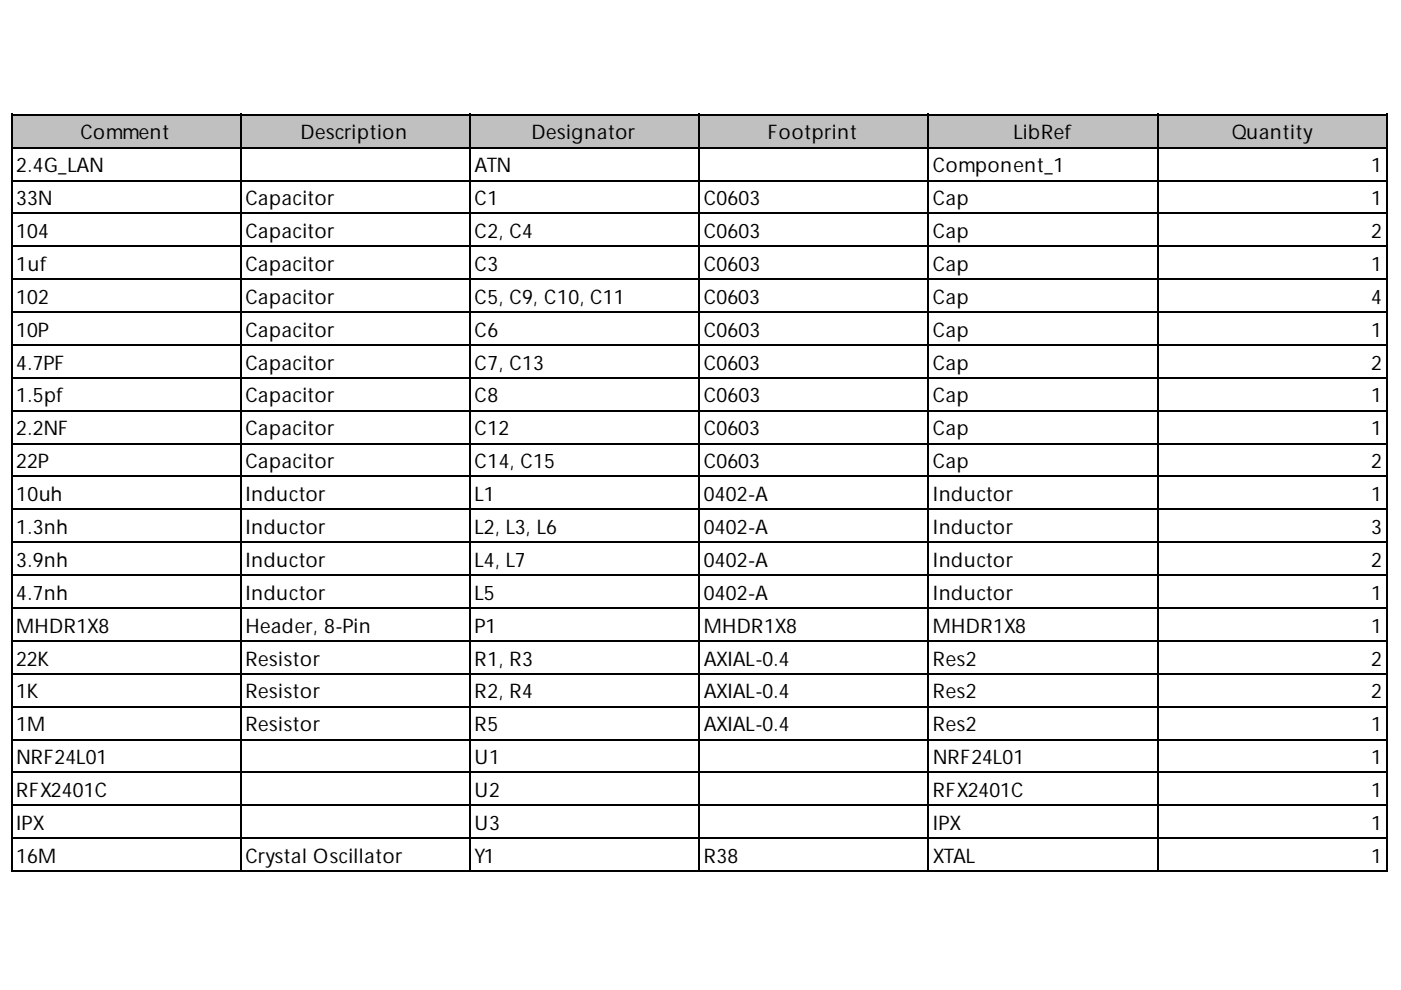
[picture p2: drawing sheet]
<svg xmlns="http://www.w3.org/2000/svg" width="297mm" height="210mm" viewBox="0 0 297 210" stroke-linecap="round" stroke-linejoin="round" font-family="sans-serif">
<defs><g id="words">
<g font-size="4.3">
<text x="17.1" y="29.6">Comment</text>
<text x="63.7" y="29.6">Description</text>
<text x="112.7" y="29.6">Designator</text>
<text x="162.8" y="29.6">Footprint</text>
<text x="214.9" y="29.6">LibRef</text>
<text x="261.2" y="29.6">Quantity</text>
<text x="3.4" y="36.5">2.4G_LAN</text>
<text x="100.6" y="36.5">ATN</text>
<text x="197.8" y="36.5">Component_1</text>
<text x="290.7" y="36.5">1</text>
<text x="3.4" y="43.5">33N</text>
<text x="52" y="43.5">Capacitor</text>
<text x="100.6" y="43.5">C1</text>
<text x="149.2" y="43.5">C0603</text>
<text x="197.8" y="43.5">Cap</text>
<text x="290.7" y="43.5">1</text>
<text x="3.4" y="50.5">104</text>
<text x="52" y="50.5">Capacitor</text>
<text x="100.6" y="50.5">C2, C4</text>
<text x="149.2" y="50.5">C0603</text>
<text x="197.8" y="50.5">Cap</text>
<text x="290.7" y="50.5">2</text>
<text x="3.4" y="57.5">1uf</text>
<text x="52" y="57.5">Capacitor</text>
<text x="100.6" y="57.5">C3</text>
<text x="149.2" y="57.5">C0603</text>
<text x="197.8" y="57.5">Cap</text>
<text x="290.7" y="57.5">1</text>
<text x="3.4" y="64.4">102</text>
<text x="52" y="64.4">Capacitor</text>
<text x="100.6" y="64.4">C5, C9, C10, C11</text>
<text x="149.2" y="64.4">C0603</text>
<text x="197.8" y="64.4">Cap</text>
<text x="290.7" y="64.4">4</text>
<text x="3.4" y="71.4">10P</text>
<text x="52" y="71.4">Capacitor</text>
<text x="100.6" y="71.4">C6</text>
<text x="149.2" y="71.4">C0603</text>
<text x="197.8" y="71.4">Cap</text>
<text x="290.7" y="71.4">1</text>
<text x="3.4" y="78.4">4.7PF</text>
<text x="52" y="78.4">Capacitor</text>
<text x="100.6" y="78.4">C7, C13</text>
<text x="149.2" y="78.4">C0603</text>
<text x="197.8" y="78.4">Cap</text>
<text x="290.7" y="78.4">2</text>
<text x="3.4" y="85.3">1.5pf</text>
<text x="52" y="85.3">Capacitor</text>
<text x="100.6" y="85.3">C8</text>
<text x="149.2" y="85.3">C0603</text>
<text x="197.8" y="85.3">Cap</text>
<text x="290.7" y="85.3">1</text>
<text x="3.4" y="92.3">2.2NF</text>
<text x="52" y="92.3">Capacitor</text>
<text x="100.6" y="92.3">C12</text>
<text x="149.2" y="92.3">C0603</text>
<text x="197.8" y="92.3">Cap</text>
<text x="290.7" y="92.3">1</text>
<text x="3.4" y="99.3">22P</text>
<text x="52" y="99.3">Capacitor</text>
<text x="100.6" y="99.3">C14, C15</text>
<text x="149.2" y="99.3">C0603</text>
<text x="197.8" y="99.3">Cap</text>
<text x="290.7" y="99.3">2</text>
<text x="3.4" y="106.3">10uh</text>
<text x="52" y="106.3">Inductor</text>
<text x="100.6" y="106.3">L1</text>
<text x="149.2" y="106.3">0402-A</text>
<text x="197.8" y="106.3">Inductor</text>
<text x="290.7" y="106.3">1</text>
<text x="3.4" y="113.2">1.3nh</text>
<text x="52" y="113.2">Inductor</text>
<text x="100.6" y="113.2">L2, L3, L6</text>
<text x="149.2" y="113.2">0402-A</text>
<text x="197.8" y="113.2">Inductor</text>
<text x="290.7" y="113.2">3</text>
<text x="3.4" y="120.2">3.9nh</text>
<text x="52" y="120.2">Inductor</text>
<text x="100.6" y="120.2">L4, L7</text>
<text x="149.2" y="120.2">0402-A</text>
<text x="197.8" y="120.2">Inductor</text>
<text x="290.7" y="120.2">2</text>
<text x="3.4" y="127.2">4.7nh</text>
<text x="52" y="127.2">Inductor</text>
<text x="100.6" y="127.2">L5</text>
<text x="149.2" y="127.2">0402-A</text>
<text x="197.8" y="127.2">Inductor</text>
<text x="290.7" y="127.2">1</text>
<text x="3.4" y="134.1">MHDR1X8</text>
<text x="52" y="134.1">Header, 8-Pin</text>
<text x="100.6" y="134.1">P1</text>
<text x="149.2" y="134.1">MHDR1X8</text>
<text x="197.8" y="134.1">MHDR1X8</text>
<text x="290.7" y="134.1">1</text>
<text x="3.4" y="141.1">22K</text>
<text x="52" y="141.1">Resistor</text>
<text x="100.6" y="141.1">R1, R3</text>
<text x="149.2" y="141.1">AXIAL-0.4</text>
<text x="197.8" y="141.1">Res2</text>
<text x="290.7" y="141.1">2</text>
<text x="3.4" y="148.1">1K</text>
<text x="52" y="148.1">Resistor</text>
<text x="100.6" y="148.1">R2, R4</text>
<text x="149.2" y="148.1">AXIAL-0.4</text>
<text x="197.8" y="148.1">Res2</text>
<text x="290.7" y="148.1">2</text>
<text x="3.4" y="155.1">1M</text>
<text x="52" y="155.1">Resistor</text>
<text x="100.6" y="155.1">R5</text>
<text x="149.2" y="155.1">AXIAL-0.4</text>
<text x="197.8" y="155.1">Res2</text>
<text x="290.7" y="155.1">1</text>
<text x="3.4" y="162">NRF24L01</text>
<text x="100.6" y="162">U1</text>
<text x="197.8" y="162">NRF24L01</text>
<text x="290.7" y="162">1</text>
<text x="3.4" y="169">RFX2401C</text>
<text x="100.6" y="169">U2</text>
<text x="197.8" y="169">RFX2401C</text>
<text x="290.7" y="169">1</text>
<text x="3.4" y="176">IPX</text>
<text x="100.6" y="176">U3</text>
<text x="197.8" y="176">IPX</text>
<text x="290.7" y="176">1</text>
<text x="3.4" y="182.9">16M</text>
<text x="52" y="182.9">Crystal Oscillator</text>
<text x="100.6" y="182.9">Y1</text>
<text x="149.2" y="182.9">R38</text>
<text x="197.8" y="182.9">XTAL</text>
<text x="290.7" y="182.9">1</text>
</g>
</g></defs>
<g fill="#c0c0c0">
<path d="M2.6 24.5h48.7v7h-48.7z" fill-rule="evenodd"/>
<path d="M50.9 24.5h49v7h-49z" fill-rule="evenodd"/>
<path d="M99.5 24.5h48.9v7h-48.9z" fill-rule="evenodd"/>
<path d="M148.1 24.5h48.9v7h-48.9z" fill-rule="evenodd"/>
<path d="M196.6 24.5h49v7h-49z" fill-rule="evenodd"/>
<path d="M245.2 24.5h49v7h-49z" fill-rule="evenodd"/>
</g>
<g fill="none" stroke="#000" stroke-width=".39">
<path d="M2.3 24.3h291.9M2.3 31.3h291.9M2.3 38.3h291.9M2.5 24.1v160.8M51.1 24.1v160.8M99.7 24.1v160.8M148.2 24.1v160.8M196.8 24.1v160.8M245.4 24.1v160.8M294 24.1v160.8M2.3 45.3h291.9M2.3 52.2h291.9"/>
<path d="M2.3 59.2h291.9M2.3 66.2h291.9M2.3 73.1h291.9M2.3 80.1h291.9M2.3 87.1h291.9M2.3 94.1h291.9M2.3 101h291.9M2.3 108h291.9M2.3 115h291.9M2.3 121.9h291.9M2.3 128.9h291.9M2.3 135.9h291.9"/>
<path d="M2.3 142.9h291.9M2.3 149.8h291.9M2.3 156.8h291.9M2.3 163.8h291.9M2.3 170.7h291.9M2.3 177.7h291.9M2.3 184.7h291.9"/>
</g>
<use href="#words"/>
</svg>
